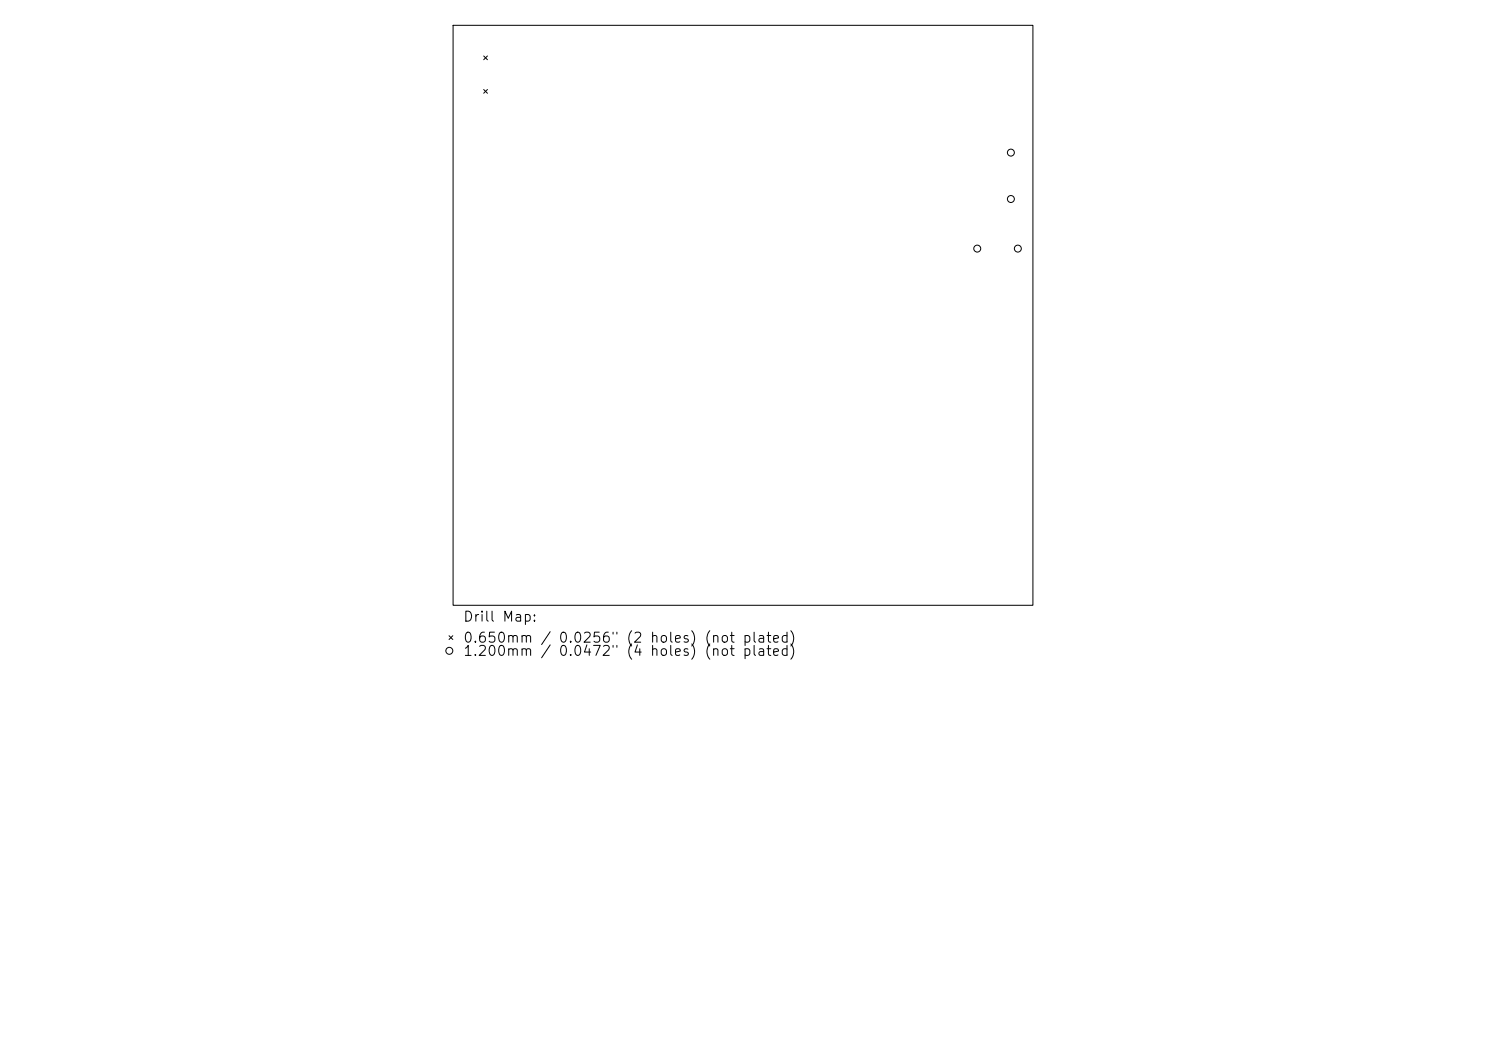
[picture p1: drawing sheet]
<svg xmlns="http://www.w3.org/2000/svg" width="297mm" height="210mm" viewBox="0 0 297 210" stroke-linecap="round" stroke-linejoin="round" font-family="sans-serif">
<defs><g id="words">
<g font-size="2">
<text x="92.4" y="124.7">Drill Map:</text>
<text x="92.4" y="128.9">0.650mm / 0.0256&quot; (2 holes) (not plated)</text>
<text x="92.4" y="131.6">1.200mm / 0.0472&quot; (4 holes) (not plated)</text>
</g>
</g></defs>
<g fill="none" stroke="#000" stroke-width=".2">
<path d="M90.6 5.1h115.8v115.8h-115.8zM96.7 11.2l.7 .7M96.7 17.9l.7 .7M97.4 11.2l-.7 .7M97.4 17.9l-.7 .7M89.7 127l.8 .8M90.5 127l-.8 .8"/>
<circle cx="202" cy="39.8" r=".7"/>
<circle cx="202" cy="30.5" r=".7"/>
<circle cx="195.3" cy="49.7" r=".7"/>
<circle cx="203.4" cy="49.7" r=".7"/>
<circle cx="89.8" cy="130" r=".7"/>
</g>
<use href="#words"/>
</svg>
